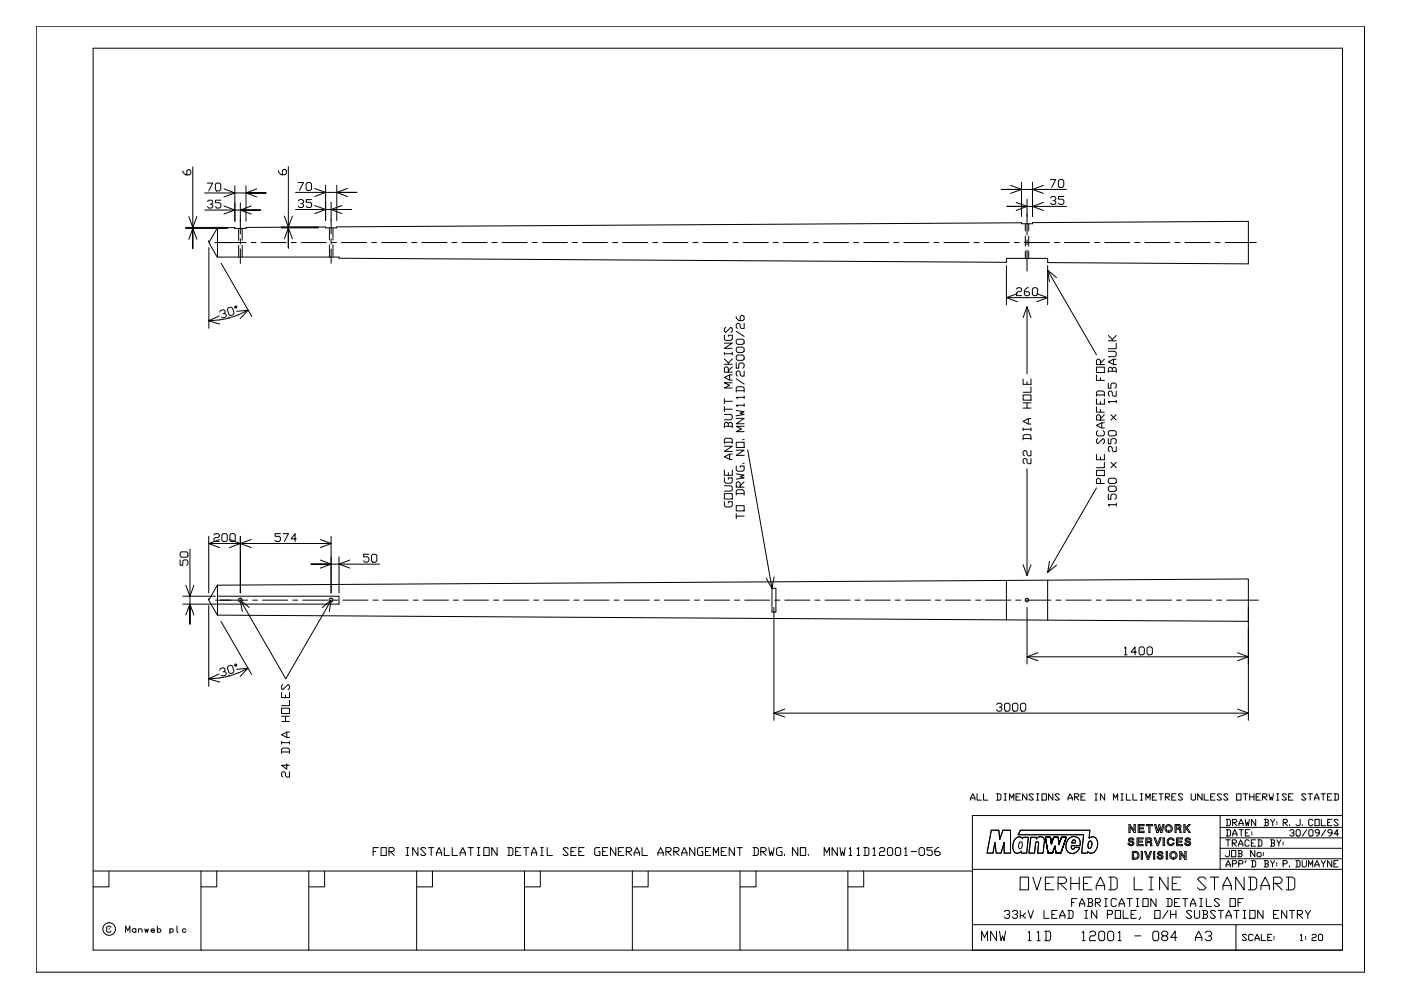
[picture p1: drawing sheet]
<svg xmlns="http://www.w3.org/2000/svg" width="420mm" height="297mm" viewBox="0 0 420 297" stroke-linecap="round" stroke-linejoin="round" font-family="sans-serif">
<!-- layer: 0 -->
<g fill="none" stroke="#000" stroke-width=".3">
<path d="M10.9 7.8h398.3v283.6h-398.3zM27.9 14.4h374.7v270.4h-374.7zM54.8 51.2v.4l.9 .8h1.1l.4-.4v-.8l-.4-.4h-.3l-.5 .4v1.2M57.8 50v24.5v-6M61.4 57.8h18.4h-6M62.2 54.9h1.6l-1.2 2.3M65 54.9h.8l.4 .4v1.5l-.4 .4h-.8l-.4-.4v-1.5zM67.2 56.6l3.2 1.2-3.2 1.2M70.4 55.7v10.6M73.8 55.7v10.6M77 56.6l-3.2 1.2 3.2 1.2M83.5 51.2v.4l.8 .8h1.2l.4-.4v-.8l-.4-.4h-.4l-.4 .4v1.2"/>
<path d="M86.5 50v24.4v-6.1M88.6 57.7h18.4h-6M89.4 54.7h1.6l-1.2 2.4M92.2 54.7h.8l.4 .4v1.6l-.4 .4h-.8l-.4-.4v-1.6zM93.5 59.8h-1.7v.8h1.2l.5 .4v.8l-.5 .4h-.8l-.4-.4M94.4 56.5l3.2 1.2-3.2 1.2M97.6 55.5v10.6M101 55.5v10.6M104.2 56.5l-3.2 1.2 3.2 1.2M303.1 55.6l3.3 1.2-3.3 1.2M306.4 56.8h-6.1h19.5M306.4 54.6v10.3"/>
<path d="M308 59.7v10.7M309.7 54.6v10.3M312.9 55.6l-3.2 1.2 3.2 1.2M315 53.8h1.6l-1.2 2.4M315.1 59.3l.4-.4h.8l.3 .4v.4l-.3 .4h-.5M317.4 54.2l.4-.4h.8l.4 .4v1.6l-.4 .4h-.8l-.4-.4zM319.1 58.9h-1.7v.8h1.3l.4 .4v.8l-.4 .4h-.8l-.5-.4M55.7 68.5h12.6M55.7 68.2h12.6M56.6 64.9l1.2 3.3 1.2-3.3M56.6 71.7l1.2-3.2 1.2 3.2M61.4 63h16.7h-6"/>
<path d="M62.2 60.4l.4-.4h.8l.4 .4v.4l-.4 .4h-.4M62.6 72.4h.1M62.6 74.2v24.2M63.4 61.2l.4 .4v.3l-.4 .5h-.8l-.4-.5M64.4 72.7h9.4M65.2 68.3l-2.6 4.4 2.5 4.4M66.2 60h-1.6v.8h1.2l.4 .4v.7l-.4 .5h-.8l-.4-.5M66.3 78.9l9.2 15.9M67.2 61.7l3.2 1.3-3.2 1.1M71.6 68.5v3.5M71.6 73.5v3.6M72.1 60.8v9.3"/>
<path d="M72.1 71.6v1.5M72.1 74.6v4.4M72.6 68.5v3.5M72.6 73.5v3.6M75.3 72.7h1.5M75.3 61.7l-3.2 1.3 3.2 1.1M78.3 72.7h7.5M84.3 68.3h11.2M84.3 68h11.2M85.3 64.8l1.2 3.2 1.2-3.2M85.3 71.6l1.2-3.3 1.2 3.3M87.3 72.7h1.5"/>
<path d="M88.6 62.8h16.8h-6.1M89.4 60.2l.5-.4h.7l.4 .4v.4l-.4 .4h-.4M90.4 72.7h7.5M90.6 61l.4 .4v.4l-.4 .4h-.7l-.5-.4M94.4 61.6l3.2 1.2-3.2 1.2M98.8 68.3v3.6M98.8 73.4v3.7M99.3 60.6v9.5M99.3 71.6v1.5M99.3 74.6v4.3M99.4 72.7h1.5M99.9 68.3v3.6"/>
<path d="M99.9 73.4v3.7M101 68v.3h-3.4v-.3l-23.8 .2v.3h-3.4v-.3l-5.2 .1M101 68l205.4-1.2v.3h3.3v-.4l64.7-.3v12.7l-60.2-.4v-1.3h-12.4v1.2l-200.1-1.2v-.3h-36.5v-8.8M102.4 72.7h7.5M102.6 61.6l-3.3 1.2 3.3 1.2M111.4 72.7h1.5M114.5 72.7h7.5M123.5 72.7h1.5M126.5 72.7h7.5M135.5 72.7h1.5M138.5 72.7h7.6M147.6 72.7h1.5"/>
<path d="M150.6 72.7h7.5M159.6 72.7h1.5M162.6 72.7h7.6M171.6 72.7h1.6M174.7 72.7h7.5M183.7 72.7h1.5M186.7 72.7h7.6M195.8 72.7h1.5M198.8 72.7h7.5M207.8 72.7h1.5M210.8 72.7h7.5M219.9 72.7h1.4"/>
<path d="M222.9 72.7h7.5M231.9 72.7h1.5M234.9 72.7h7.5M244 72.7h1.4M247 72.7h7.5M256 72.7h1.5M259 72.7h7.5M268 72.7h1.6M271 72.7h7.6M280.1 72.7h1.5M283.1 72.7h7.5M292.1 72.7h1.6"/>
<path d="M295.1 72.7h7.6M301.8 79.6v11.8M304.2 72.7h1.5M304.7 60.7l3.3 1.2-3.3 1.2M307.2 72.7h7.5M307.5 67.1v2.1M307.5 70.8v3M307.5 75.3v2.1M308 61.9h-6h17.9M308 71.9v1.5M308 74.9v6.4M308.5 67.1v2.1"/>
<path d="M308.5 70.8v3M308.5 75.3v2.1M312.9 60.7l-3.2 1.2 3.2 1.2M314.2 79.6v11.8M316.2 72.7h1.5M316.3 60.1l.3 .4v.4l-.3 .4h-.8l-.4-.4M319.2 72.7h7.6M328.3 72.7h1.5M331.3 72.7h7.5M340.3 72.7h1.5M343.3 72.7h7.5M352.4 72.7h1.5"/>
<path d="M355.4 72.7h7.5M364.4 72.7h1.5M367.4 72.7h9.4M62.6 96.2h.1M65.7 94.7l-3.1 1.5 3.3 .9M65.8 95.9l-3.2 .3M65.9 93.5l.3-.4 .7-.3 .5 .3 .1 .3-.2 .6h-.4M67.3 94l.6 .5-.3 .6-.7 .2-.5-.2M68.4 92.3l.8-.2 .5 .2 .5 1.5-.3 .5-.7 .3-.5-.3-.5-1.5zM68.7 95.3l-2.9 .6M68.7 95.3h.1M70.6 91.6l.5 .3-.2 .5-.5-.3z"/>
<path d="M71 93.3l3.4-.3-2.4 2.5M74.4 93l-2.9 1.4-2.8 .9M217.6 98.1l-.4 .4v.8l.4 .4 1.6-1.6 .4 .4v.8l-.4 .4M220.8 94.9v.4l.8 .8h1.1l.5-.4v-.8l-.5-.4h-.3l-.4 .4v1.2M220.8 99.3l2.4 1.6M223.2 96.9v1.6h-.8l-.4-.4v-.8l-.4-.4h-.4l-.4 .4v.8l.4 .4M301.8 89.2h12.4M304.8 86.6l.4-.4h.8l.4 .4v.5l-.4 .3h-.8l-.4 .4v.8h1.6M305.1 88l-3.3 1.2 3.3 1.2M306.8 95.2l1.2-3.2 1.2 3.2M308 92v20.1M308.4 86.2h-.4l-.8 .9v1.1l.4 .4h.8l.4-.4v-.4l-.4-.4h-1.2"/>
<path d="M309.6 86.6l.4-.4h.8l.4 .4v1.6l-.4 .4h-.8l-.4-.4zM310.9 88l3.3 1.2-3.3 1.2M314.2 81l14.6 25.4M316.9 83.2l-2.7-2.2 .5 3.4M217.2 107.6l1.2 1.2v.4M217.2 102.8h2.4l-2.4 1.6h2.4M217.2 100.5v1.2l.4 .3h1.6l.4-.3v-1.2h-1.2v.4M217.2 105.6v.8M217.2 119.5v1.5M217.2 109.2h2.4M217.2 106h2.4M218.4 111.6v-1.2l-.4-.4h-.4l-.4 .4v1.2h2.4"/>
<path d="M218.8 112.4v1.5M219.6 114.7h-2.4l1.6 .8-1.6 .8h2.4M219.6 112.4h-.8l-1.6 .7 1.6 .8h.8M219.6 105.6v.8M219.6 110l-1.2 1.1M219.6 107.6l-1.2 1.2M220.8 117.5v-1.2l.4-.4h1.5l.5 .4v1.2M220.8 108.8v1.6h.8v-1.2l.4-.4h.7l.5 .4v.8l-.5 .4M220.8 102l.4-.3h1.5l.5 .3v.8l-.5 .4h-1.5l-.4-.4zM220.8 117.1h2.4M220.8 113.6l2.4 1.5M221.2 106.4h1.5l.5 .4v.8l-.5 .4h-1.5l-.4-.4v-.8z"/>
<path d="M221.2 104h1.5l.5 .5v.7l-.5 .4h-1.5l-.4-.4v-.7zM223.2 119.1h-2.4l.4 .4M223.2 111.2v1.5h-.8l-.4-.3v-.8l-.4-.4h-.4l-.4 .4v.8l.4 .3M223.2 118.7v.8M306.8 118.4h2.4v1.5h-2.4zM306.8 113.6v1.6h2.4v-1.6M308 114.4v.8M309.2 116v1.6h-2.4M328.8 119.6v1.5h2.4v-1.5M328.8 118.8v-1.2l.4-.4h1.6l.4 .4v1.2M328.8 112.4v1.6h2.4M328.8 110h2.4v1.6h-2.4z"/>
<path d="M328.8 118.4h2.4M330 109.3v-1.3l-.4-.3h-.4l-.4 .3v1.3h2.4M330 113.2v.8M331.2 107.7l-1.2 1.2M332.4 114.8v1.6h.7v-1.2l.5-.4h.7l.5 .4v.8l-.5 .4M332.4 105.3h1.9l.5 .4v.8l-.5 .4h-1.9M332.4 100.6l1.2 1.1v.5M332.4 111.3h2.4M332.4 102.2h2.4M333.6 111.3v-.8l.4-.4h.3l.5 .4v1.1M333.6 110.5l-.5-.4h-.3l-.4 .4v1.1M334 107.7v1.6"/>
<path d="M334.8 117.2v1.6h-.8l-.4-.4v-.8l-.5-.4h-.3l-.4 .4v.8l.4 .4M334.8 107.7h-.8l-1.6 .8 1.6 .8h.8M334.8 102.9v1.6h-2.4M334.8 120v.7M334.8 100.6l-1.2 1.1M217.2 133.7h2.4l-2.4 1.6h2.4M217.2 132.9v-1.1l.4-.4h1.6l.4 .4v1.1M217.2 124.2h2l.4 .4v.8l-.4 .4h-2M217.2 132.6h2.4M217.2 127.8h2.4M217.2 121.8v1.6M217.2 122.7h2.4"/>
<path d="M217.2 120.3h2.4M218.4 127.8v-.8l.4-.4h.4l.4 .4v1.2M218.4 127l-.4-.4h-.4l-.4 .4v1.2M218.8 136.1v1.6M219.6 136.1h-.8l-1.6 .8 1.6 .8h.8M220.8 139.7v1.2l.4 .3h1.5l.5-.3v-1.2h-1.2v.4M220.8 134.9h2.4l-2.4 1.6h2.4M220.8 132.6h2.4v1.5h-2.4zM220.8 125.4h2.4l-2.4 1.6h2.4M220.8 123l2.4 .4-1.2 .4 1.2 .4-2.4 .4M222.7 138.9h.5M222.7 131.8h.5"/>
<path d="M223.2 127.8h-2.4l1.6 .8-1.6 .8h2.4M223.2 121.5h-2.4l.4 .3M223.2 121v.8M224.2 134.8l7.3 41.5M306.8 131.8v-1.1l.4-.4h1.6l.4 .4v1.1M306.8 131.5h2.4M306.8 128.3v.8M306.8 128.7h2.4M306.8 122.3h2.4M306.8 120.7h2.4M308 120.7v1.6M308.4 125.5v1.6"/>
<path d="M309.2 137.4v1.6h-.8l-.4-.4v-.8l-.4-.4h-.4l-.4 .4v.8l.4 .4M309.2 135.1v1.5h-.8l-.4-.4v-.8l-.4-.3h-.4l-.4 .3v.8l.4 .4M309.2 125.5h-.8l-1.6 .8 1.6 .8h.8M309.2 128.3v.8M328.8 136.2v1.6h2.4v-1.6M328.8 121.9v1.6h2.4M329.2 131.5l-.4 .3v.8l.4 .4 1.6-1.5 .4 .3v.8l-.4 .4M329.2 129.1l-.4 .4v.8l.4 .4h1.6l.4-.4v-.8l-.4-.4M330 125.9v-1.2l-.4-.4h-.4l-.4 .4v1.2h2.4M330 120.4v.7M330 122.7v.8M330 137v.8"/>
<path d="M330.4 126.7v1.6M331.2 138.6v1.6h-2.4M331.2 126.7h-.8l-1.6 .8 1.6 .8h.8M331.2 124.3l-1.2 1.2M332.4 131.5v1.5h.7v-1.2l.5-.3h.7l.5 .3v.8l-.5 .4M332.4 129.5l.4-.4h1.5l.5 .4v.8l-.5 .4h-1.5l-.4-.4zM333.1 138.6l1.7 1.6M333.1 124.3l1.7 1.6M334.8 133.8v1.6h-.8l-.4-.4v-.8l-.5-.4h-.3l-.4 .4v.8l.4 .4M334.8 120.4h-2.4l.4 .3M334.8 138.6l-1.7 1.6M334.8 124.3l-1.7 1.6"/>
<path d="M69.3 159.9h.8l.5 .4v1.6l-.5 .4h-.8l-.4-.4v-1.6zM84.1 159.9h-1.6v.9h1.2l.4 .3v.8l-.4 .4h-.8l-.4-.4M84.9 159.9h1.6l-1.2 2.4M217.2 150.4v1.2l.4 .3h1.6l.4-.3v-1.2h-1.2v.4M217.2 148h2.4v1.6h-2.4zM217.2 145.6h2l.4 .4v.8l-.4 .4h-2M217.2 143.2v1.2l.4 .4h1.6l.4-.4v-1.2h-1.2v.5M217.2 140.9v1.6h2.4v-1.6M218.4 141.7v.8M220.8 151.6h2.4v1.5h-2.4zM220.8 148.4v-1.2l.4-.4h1.5l.5 .4v1.2M220.8 142l2.4 .4-1.2 .4 1.2 .4-2.4 .4"/>
<path d="M220.8 153.9v1.6M220.8 154.7h2.4M220.8 148h2.4M222 146v-1.2l-.4-.4h-.4l-.4 .4v1.2h2.4M223.2 144.4l-1.2 1.2M308 140.5v32M328.8 141h2.4v1.6h-2.4zM328.8 146.2l-14.6 25.4M330 144.9v-1.2l-.4-.3h-.4l-.4 .3v1.2h2.4M332.4 148.1v1.6h.7v-1.2l.5-.4h.7l.5 .4v.8l-.5 .4M332.4 146.1l.4-.4h1.5l.5 .4v.8l-.5 .4h-1.5l-.4-.4zM332.4 143.7l.4-.3h1.5l.5 .3v.8l-.5 .4h-1.5l-.4-.4z"/>
<path d="M334.8 151.3h-2.4l.4 .4M334.8 150.8v.9M54 167.8v1.6h.8v-1.2l.4-.4h.8l.4 .4v.8l-.4 .4M54 165.8l.4-.4h1.6l.4 .4v.8l-.4 .4h-1.6l-.4-.4zM54.8 178.7h9.8M55.7 175.4l1.3 3.3 1.2-3.3M57 164.6v22.5v-6M62.5 179.8h.1M62.6 162.9h36.7M62.6 160.8v16.9M64.2 160.3l.3-.4h.8l.5 .4v.5l-.5 .3h-.8l-.3 .4v.8h1.6M64.7 179.9h9.5"/>
<path d="M65.2 175.4v9l309.2 1.8v-12.7l-309.2 1.9-2.6 4.5 2.6 4.5M65.2 178.7h36.5v2.4h-36.5M65.9 161.7l-3.3 1.2 3.3 1.2M66.5 160.3l.5-.4h.8l.3 .4v1.6l-.3 .4h-.8l-.5-.4zM68.8 161.7l3.3 1.2-3.3 1.2M72.1 179.9l13.6 23.6 13.6-23.6M72.1 160.8v16.9M75.3 161.7l-3.2 1.2 3.2 1.2M75.8 179.9h1.4M78.8 179.9h7.5M87.8 179.9h1.5M88.9 161.5h-1.6l1.2-1.6v2.4"/>
<path d="M90.8 179.9h7.5M96.1 167.9l3.2 1.2-3.2 1.2M96.1 161.7l3.2 1.2-3.2 1.2M99.3 169.1h-6h20.5M99.3 160.8v16.9M99.9 179.9h1.4M101.7 166.9v10.8M102.9 179.9h7.5M104.9 167.9l-3.2 1.2 3.2 1.2M110.6 166.1h-1.6v.8h1.2l.4 .4v.8l-.4 .4h-.8l-.4-.4M111.4 166.5l.4-.4h.8l.4 .4v1.6l-.4 .4h-.8l-.4-.4zM111.9 179.9h1.5"/>
<path d="M114.9 179.9h7.5M123.9 179.9h1.5M126.9 179.9h7.6M136 179.9h1.5M139 179.9h7.5M148 179.9h1.5M151 179.9h7.6M160.1 179.9h1.5M163.1 179.9h7.5M172.1 179.9h1.5M175.1 179.9h7.6M184.2 179.9h1.5"/>
<path d="M187.2 179.9h7.5M196.2 179.9h1.5M199.2 179.9h7.5M208.3 179.9h1.4M211.3 179.9h7.5M220.3 179.9h1.5M223.3 179.9h7.5M231.5 176.3h1.2v7.1h-1.2zM232.1 172.9l-.6 3.4-1.7-3M232.4 179.9h1.5M235.4 179.9h7.5M244.4 179.9h1.5"/>
<path d="M247.4 179.9h7.6M256.4 179.9h1.6M259.4 179.9h7.6M268.5 179.9h1.5M271.5 179.9h7.5M280.5 179.9h1.6M283.5 179.9h7.6M292.6 179.9h1.5M295.6 179.9h7.5M301.8 174v11.8M304.6 179.9h1.5M306.8 169.3l1.2 3.2 1.2-3.2"/>
<path d="M307.7 179.9h7.5M314.2 173.9v12M314.7 168.2l-.5 3.4 2.7-2.2M316.7 179.9h1.5M319.7 179.9h7.5M328.7 179.9h1.5M331.8 179.9h7.5M340.8 179.9h1.5M343.8 179.9h7.5M352.8 179.9h1.5M355.8 179.9h7.6M364.9 179.9h1.5"/>
<path d="M367.9 179.9h9.5M54.8 181.1h10.1M55.7 184.3l1.3-3.2 1.2 3.2M62.6 181.5v24.3M66.3 186.3l9.2 15.9M68.4 199.7l.8-.3 .5 .3 .5 1.5-.3 .4-.7 .3-.5-.3-.5-1.5zM70.6 199l.5 .2-.3 .5-.5-.3zM74.7 182.1l-2.6-2.2 .6 3.4M96.6 182.1l2.7-2.2-.6 3.4M232.1 182v33.9M308 196.9h66.4M308 182v17"/>
<path d="M311.3 195.6l-3.3 1.3 3.3 1.1M337.2 194.3l.4-.4v2.4M337.2 196.3h.8M340.8 195.5h-1.6l1.2-1.6v2.4M341.6 194.3l.4-.4h.8l.4 .4v1.6l-.4 .4h-.8l-.4-.4zM344 194.3l.4-.4h.8l.4 .4v1.6l-.4 .4h-.8l-.4-.4zM371.2 195.6l3.2 1.3-3.2 1.1M374.4 182v33.9M62.5 203.5h.1M65.7 202l-3.2 1.5 3.4 .9M65.8 203.3l-3.3 .2M65.9 200.9l.2-.5 .8-.3 .5 .3 .1 .4-.2 .5-.4 .1"/>
<path d="M67.3 201.3l.5 .2 .1 .4-.3 .5-.8 .2-.5-.2M68.7 202.7h.1M70.9 200.6l3.5-.3-2.4 2.5M71.4 201.7l-2.8 .9-2.9 .6M74.4 200.3l-3 1.4M84.4 212.3h2.4v1.6h-2.4zM84.4 207.5v1.6h2.4v-1.6M84.4 216.3h2.4M84.4 214.7h2.4M84.8 205.2l-.4 .3v.8l.4 .4 1.6-1.5 .4 .3v.8l-.4 .4M85.6 208.3v.8M85.6 214.7v1.6"/>
<path d="M86 219.4v1.6M86.8 219.4h-.8l-1.6 .8 1.6 .8h.8M86.8 209.9v1.6h-2.4M232.1 213.8h142.3M235.4 212.5l-3.3 1.3 3.3 1.1M298.9 211.2l.4-.4h.8l.4 .4v.4l-.4 .4h-.4M300.1 212l.4 .4v.3l-.4 .5h-.8l-.4-.5M301.7 210.8h.8l.4 .4v1.5l-.4 .5h-.8l-.4-.5v-1.5zM303.6 211.2l.5-.4h.8l.4 .4v1.5l-.4 .5h-.8l-.5-.5zM306.1 211.2l.3-.4h.8l.4 .4v1.5l-.4 .5h-.8l-.3-.5zM371.2 212.5l3.2 1.3-3.2 1.1M84.4 225.8v-1.2l.4-.4h1.6l.4 .4v1.2"/>
<path d="M84.4 225.4h2.4M84.4 222.2v.8M84.4 222.6h2.4M86 229v1.6l-1.6-1.2h2.4M86.8 231.3v1.6h-.8l-.4-.4v-.8l-.4-.4h-.4l-.4 .4v.8l.4 .4M86.8 222.2v.8M291.1 239.8v-.6l.6-1.3 .7 1.3v.6M291.1 239.2h1.3M293 237.9v1.9h1.3M295 237.9v1.9h1.3M298.9 237.9h.9l.4 .3v1.3l-.4 .3h-.9M299.2 237.9v1.9"/>
<path d="M301.1 237.9h.7M301.1 239.8h.7M301.5 237.9v1.9M302.8 239.8v-1.9l.6 1.3 .7-1.3v1.9M304.7 238.9h.7M306 237.9h-1.3v1.9h1.3M308 237.9v1.9l-1.4-1.9v1.9M309.9 238.2l-.3-.3h-.7l-.3 .3 1.3 1.3-.3 .3h-.7l-.3-.3M310.9 237.9h.6M310.9 239.8h.6M311.2 237.9v1.9M312.5 237.9h1.3v1.9h-1.3z"/>
<path d="M315.8 237.9v1.9l-1.4-1.9v1.9M317.7 238.2l-.3-.3h-.7l-.3 .3 1.3 1.3-.3 .3h-.7l-.3-.3M320.3 239.8v-.6l.6-1.3 .7 1.3v.6M320.3 239.2h1.3M322.2 238.9h1l.3-.3v-.4l-.3-.3h-1v1.9M322.6 238.9l.9 .9M324.2 238.9h.6M325.5 237.9h-1.3v1.9h1.3M328.4 237.9h.6M328.4 239.8h.6M328.7 237.9v1.9M331.3 237.9v1.9l-1.3-1.9v1.9"/>
<path d="M333.9 239.8v-1.9l.6 1.3 .7-1.3v1.9M336.2 237.9h.6M336.2 239.8h.6M336.5 237.9v1.9M337.8 237.9v1.9h1.3M339.8 237.9v1.9h1.2M342 237.9h.7M342 239.8h.7M342.3 237.9v1.9M343.6 239.8v-1.9l.7 1.3 .6-1.3v1.9M345.6 238.9h.6M346.9 237.9h-1.3v1.9h1.3"/>
<path d="M347.5 237.9h1.3M348.2 237.9v1.9M349.5 238.9h1l.3-.7-.3-.3h-1v1.9M349.8 238.9l1 .9M351.4 238.9h.7M352.7 237.9h-1.3v1.9h1.3M354.7 238.2l-.3-.3h-.7l-.3 .3 1.3 1.3-.3 .3h-.7l-.3-.3M357.2 237.9v1.6l.4 .3h.6l.3-.3v-1.6M360.5 237.9v1.9l-1.3-1.9v1.9M361.1 237.9v1.9h1.3M363.1 238.9h.7M364.4 237.9h-1.3v1.9h1.3"/>
<path d="M366.3 238.2l-.3-.3h-.6l-.4 .3 1.3 1.3-.3 .3h-.6l-.4-.3M368.3 238.2l-.4-.3h-.6l-.3 .3 1.3 1.3-.4 .3h-.6l-.3-.3M370.9 237.9h1.3v1.9h-1.3zM372.8 237.9h1.3M373.5 237.9v1.9M374.8 238.9h1.3M374.8 237.9v1.9M376.1 237.9v1.9M376.7 238.9h.7M378 237.9h-1.3v1.9h1.3M378.7 238.9h.9l.4-.3v-.4l-.4-.3h-.9v1.9M379 238.9l1 .9"/>
<path d="M380.6 237.9l.3 1.9 .3-.9 .4 .9 .3-1.9M382.9 237.9h.6M382.9 239.8h.6M383.2 237.9v1.9M385.8 238.2l-.3-.3h-.7l-.3 .3 1.3 1.3-.3 .3h-.7l-.3-.3M386.4 238.9h.7M387.8 237.9h-1.4v1.9h1.4M391.7 238.2l-.4-.3h-.6l-.4 .3 1.4 1.3-.4 .3h-.6l-.4-.3M392.3 237.9h1.3M392.9 237.9v1.9M394.2 239.8v-.6l.7-1.3 .6 1.3v.6M394.2 239.2h1.3"/>
<path d="M396.2 237.9h1.3M396.8 237.9v1.9M398.1 238.9h.7M399.4 237.9h-1.3v1.9h1.3M400.1 237.9h1l.3 .3v1.3l-.3 .3h-1M400.4 237.9v1.9M111.9 255.2h.8M113.5 254.1h-1.6v2.3M114.3 254.1h1.6v2.3h-1.6zM116.7 255.2h1.1l.4-.4v-.4l-.4-.3h-1.1v2.3M117 255.2l1.2 1.2M121.8 254.1h.8"/>
<path d="M121.8 256.4h.8M122.2 254.1v2.3M125.3 254.1v2.3l-1.5-2.3v2.3M127.7 254.4l-.4-.3h-.8l-.4 .3 1.6 1.6-.4 .4h-.8l-.4-.4M128.5 254.1h1.6M129.3 254.1v2.3M130.9 256.4v-.8l.8-1.5 .7 1.5v.8M130.9 255.6h1.5M133.3 254.1v2.3h1.5M135.6 254.1v2.3h1.6M138 256.4v-.8l.8-1.5 .8 1.5v.8M138 255.6h1.6"/>
<path d="M140.4 254.1h1.6M141.2 254.1v2.3M143.2 254.1h.7M143.2 256.4h.7M143.5 254.1v2.3M145.1 254.1h1.6v2.3h-1.6zM149.1 254.1v2.3l-1.6-2.3v2.3M152.2 254.1h1.2l.4 .3v1.6l-.4 .4h-1.2M152.6 254.1v2.3M154.6 255.2h.8M156.2 254.1h-1.6v2.3h1.6M157 254.1h1.6"/>
<path d="M157.8 254.1v2.3M159.4 256.4v-.8l.7-1.5 .8 1.5v.8M159.4 255.6h1.5M162.1 254.1h.8M162.1 256.4h.8M162.5 254.1v2.3M164.1 254.1v2.3h1.6M170.4 254.4l-.4-.3h-.8l-.3 .3 1.5 1.6-.4 .4h-.8l-.3-.4M171.2 255.2h.8M172.8 254.1h-1.6v2.3h1.6M173.6 255.2h.8M175.2 254.1h-1.6v2.3h1.6"/>
<path d="M179.9 254.1h-1.2l-.4 .3v1.6l.4 .4h1.2v-1.2h-.4M180.7 255.2h.8M182.3 254.1h-1.6v2.3h1.6M184.7 254.1v2.3l-1.6-2.3v2.3M185.4 255.2h.9M187.1 254.1h-1.7v2.3h1.7M187.8 255.2h1.2l.4-.4v-.4l-.4-.3h-1.2v2.3M188.2 255.2l1.2 1.2M190.2 256.4v-.8l.8-1.5 .8 1.5v.8M190.2 255.6h1.6M192.6 254.1v2.3h1.6M197.3 256.4v-.8l.8-1.5 .8 1.5v.8"/>
<path d="M197.3 255.6h1.6M199.7 255.2h1.2l.4-.4v-.4l-.4-.3h-1.2v2.3M200.1 255.2l1.2 1.2M202.1 255.2h1.2l.4-.4v-.4l-.4-.3h-1.2v2.3M202.5 255.2l1.2 1.2M204.5 256.4v-.8l.7-1.5 .8 1.5v.8M204.5 255.6h1.5M208.4 254.1v2.3l-1.6-2.3v2.3M210.8 254.1h-1.2l-.4 .3v1.6l.4 .4h1.2v-1.2h-.4M211.6 255.2h.8M213.1 254.1h-1.5v2.3h1.5M213.9 256.4v-2.3l.8 1.5 .8-1.5v2.3"/>
<path d="M216.3 255.2h.8M217.9 254.1h-1.6v2.3h1.6M220.2 254.1v2.3l-1.5-2.3v2.3M221.1 254.1h1.5M221.9 254.1v2.3M225.8 254.1h1.2l.4 .3v1.6l-.4 .4h-1.2M226.2 254.1v2.3M228.2 255.2h1.1l.5-.4v-.4l-.5-.3h-1.1v2.3M228.6 255.2l1.2 1.2M230.5 254.1l.5 2.3 .3-1.2 .4 1.2 .4-2.3M234.5 254.1h-1.2l-.4 .3v1.6l.4 .4h1.2v-1.2h-.4M235.3 256v.4"/>
<path d="M239.3 254.1v2.3l-1.7-2.3v2.3M240 254.1h1.6v2.3h-1.6zM242.4 256v.4M247.2 256.4v-2.3l.7 1.5 .8-1.5v2.3M251.1 254.1v2.3l-1.6-2.3v2.3M251.9 254.1l.4 2.3 .4-1.2 .4 1.2 .4-2.3M254.7 254.4l.4-.3v2.3M254.7 256.4h.8M257 254.4l.5-.3v2.3M257 256.4h.8M259 254.1h1.2l.4 .3v1.6l-.4 .4h-1.2M259.4 254.1v2.3"/>
<path d="M261.8 254.4l.4-.3v2.3M261.8 256.4h.8M263.8 254.4l.3-.3h.9l.3 .3v.4l-.3 .4h-.9l-.3 .4v.8h1.5M266.5 254.1h.8l.4 .3v1.6l-.4 .4h-.8l-.4-.4v-1.6zM268.5 254.4l.4-.3h.8l.4 .3v1.6l-.4 .4h-.8l-.4-.4zM271.3 254.4l.4-.3v2.3M271.3 256.4h.8M273.2 255.2h1.7M275.6 254.4l.4-.3h.8l.4 .3v1.6l-.4 .4h-.8l-.4-.4zM279.6 254.1h-1.6v.7h1.2l.4 .4v.8l-.4 .4h-.8l-.4-.4M281.5 254.1h-.3l-.8 .7v1.2l.4 .4h.7l.5-.4v-.4l-.5-.4h-1.1M291.6 244.4h111v40.4h-111z"/>
<path d="M297.3 248.8h2.2l.3 2.8 1-2.8h2.3v6.9h-2v-3.2l-.9 3.2h-1.4l-.4-3.2-.6 3.2h-1.8zM304.5 251.4a1.29 1.29 0 0 1 2.1 0l.3-.4h1.5l-.5 4.7h-1.5l-.1-.5a1.42 1.42 0 0 1-1.7 .4 1.42 1.42 0 0 1-.8-1.6l.1-1.2zM304.5 251.4a1.29 1.29 0 0 1 2.1 0l.3-.4h1.5l-.5 4.7h-1.5l-.1-.5a1.39 1.39 0 0 1-1.6 .5 1.39 1.39 0 0 1-.9-1.5 3.8 3.8 0 0 1 .7-2.8zM305.8 252.4a.54 .54 0 0 1 .7 .1 .54 .54 0 0 1 .1 .6 .9 .9 0 0 1-.8 1.3 1.58 1.58 0 0 1 0-2zM306 248.8h20.8l-.2 2.4a1.5 1.5 0 0 1 1.7-.3 1.5 1.5 0 0 1 .9 1.5v.5a2.7 2.7 0 0 1-2.1 2.8l-.9-.4-.1 .4h-1.7l.6-5.5h-19.6zM309.1 251h1.7v.5a1.27 1.27 0 0 1 1.5-.7 1.27 1.27 0 0 1 .9 1.4l-.4 3.5h-1.6l.3-2.9a.45 .45 0 0 0-.5-.4 .45 .45 0 0 0-.4 .3l-.4 3h-1.6zM310.5 252.8l.3-.4 .4-.1 .3 .5M310.6 252.7l-.4 3M313.2 252a1.26 1.26 0 0 0-1-1.2 1.26 1.26 0 0 0-1.4 .7v-.5h-1.7l-.5 4.7h1.6M313.3 252.1l-.5 3.6h-1.6l.3-2.9M313.5 251h1.5l.3 2 .7-2h1.4l.2 2 .7-2h1.5l-1.6 4.7h-1.5l-.3-2.1-.7 2.1h-1.4l-.8-4.7h1.5l.3 2 .7-2h1.4l.2 2 .7-2h1.5l-1.6 4.7h-1.5l-.3-2.1-.7 2.1h-1.4l-.8-4.7h1.5l.3 2 .7-2h1.4l.2 2 .7-2h1.5l-1.6 4.7h-1.5l-.3-2.1-.7 2.1h-1.4h1.4l.7-2.1 .3 2.1h1.5l1.6-4.7h-1.5l-.7 2-.2-2h-1.4l-.7 2-.3-2h-1.5l.8 4.7zM314.3 255.7l-.8-4.7h1.5l.3 2 .7-2h1.4l.2 2 .7-2h1.5l-1.6 4.7h-1.5l-.3-2.1-.7 2.1"/>
<path d="M315.7 255.7h-1.4h1.4M320 252.1a2.43 2.43 0 0 0 1.3 3.7M320.3 251.7a2.02 2.02 0 0 1 2.6-.8 2.02 2.02 0 0 1 1 2.6h-2.5a.6 .6 0 0 0 .1 1 .6 .6 0 0 0 .9-.5h1.4a2.11 2.11 0 0 1-2.8 1.8 2.11 2.11 0 0 1-1.1-3.1zM321.3 253.5v.7M321.4 254.3l.2 .2M321.4 253.5h2.5M321.6 252a.55 .55 0 0 1 .8-.2 .55 .55 0 0 1 .1 .9h-1zM321.8 251.8l.6 .1M321.8 251.8l-.4 .7M322 250.8a1.9 1.9 0 0 1 1.9 2.7M322 250.7l-1.1 .4-.9 1M322.3 254l-.3 .5h-.4"/>
<path d="M322.4 251.9l.1 .8-1-.2M323.7 254a2.18 2.18 0 0 1-2.4 1.8M326.5 252.5l-.3 1.1M326.5 252.5a.52 .52 0 0 1 .7-.3 .52 .52 0 0 1 .2 .7 .88 .88 0 0 1-.1 1 .88 .88 0 0 1-.9 .2l-.1-.5M326.7 252.2l.2-.1a1.2 1.2 0 0 1 .6 1.2 1.2 1.2 0 0 1-.9 1l-.3-.9zM326.8 248.8l-.2 2.4a1.53 1.53 0 0 1 1.8-.2 1.53 1.53 0 0 1 .8 1.5 2.9 2.9 0 0 1-1.8 3.2l-.8-.1-.4-.3-.1 .4h-1.7l.6-5.5h-19.7M326.8 248.8h-20.8l-.6 1.4M338.5 251.5a.88 .88 0 0 1 .9-.4 .88 .88 0 0 1 .6 .7h-.3a.39 .39 0 0 0-.3-.5 .39 .39 0 0 0-.5 .3 .39 .39 0 0 0 .2 .5 .78 .78 0 0 1 1 .9 .78 .78 0 0 1-1.3 .4l-.5-.4v-.3h.4a.46 .46 0 0 0 .6 .5 .46 .46 0 0 0 .2-.7l-.2-.1a.69 .69 0 0 1-.7-.2 .69 .69 0 0 1-.1-.7zM338.6 247.2h.3l1.2 1.7v-1.7h.4v2.3h-.4l-1.2-1.7v1.7h-.3zM339.6 255.2h1a1.22 1.22 0 0 1 1 1.2 1.22 1.22 0 0 1-1 1.2h-1zM340 255.5h.6a.87 .87 0 0 1 .6 .9 .87 .87 0 0 1-.6 .8h-.6zM341 251.1h1.8v.4h-1.4v.6h1.2v.3h-1.2v.7h1.4v.4h-1.8z"/>
<path d="M341.3 247.2h1.8v.3h-1.4v.6h1.2v.3h-1.2v.7h1.4v.4h-1.8zM342.3 255.2h.3v2.4h-.3zM343.3 255.2h.3l.7 1.8 .7-1.8h.3l-.8 2.4h-.4zM343.8 247.2h1.9v.3h-.8v2h-.4v-2h-.7zM344.7 251.5l.3 .3-.3 .4M344.7 251.5h-.8v.7h.8M344.8 251.1a.66 .66 0 0 1 .6 .5 .66 .66 0 0 1-.3 .7M344.8 251.1h-1.2v2.4h.3v-1h.9l.3 1h.4l-.2-.8-.2-.4M346 255.2h.3v2.4h-.3zM346.1 251.1h.4l.7 1.9 .6-1.9h.4l-.8 2.4h-.4zM346.3 247.2h.4l.4 1.7 .5-1.7h.2l.5 1.7 .5-1.7h.3l-.6 2.3h-.4l-.4-1.4-.4 1.4h-.4zM347.3 255.5a.84 .84 0 0 1 1.5 .3h-.4a.39 .39 0 0 0-.5-.3 .39 .39 0 0 0-.1 .6 .8 .8 0 0 1 1 .9 .8 .8 0 0 1-1.3 .5l-.5-.6 .4-.1a.48 .48 0 0 0 .6 .5 .48 .48 0 0 0 .3-.7l-.4-.1a.64 .64 0 0 1-.6-.3 .64 .64 0 0 1 0-.7z"/>
<path d="M348.8 251.1h.4v2.4h-.4zM349.7 255.2h.4v2.4h-.4zM350.3 251.5a1.06 1.06 0 0 1 1.9 .4h-.4a.76 .76 0 0 0-1.2-.2 .76 .76 0 0 0 0 1.2 .76 .76 0 0 0 1.2-.2h.4a1.13 1.13 0 0 1-1.7 .5 1.13 1.13 0 0 1-.2-1.7zM350.5 249.1h.1M350.5 249.5h.1M351.9 257.2h.1M351.9 257.6h.1M352.8 251.1h1.8v.4h-1.4v.6h1.2v.3h-1.2v.7h1.4v.4h-1.8zM353.4 247.5l.4 .4-.4 .3M353.5 247.5h-.8v.7h.8M353.6 247.1a.66 .66 0 0 1 .6 .5 .66 .66 0 0 1-.4 .8M353.6 247.2h-1.2v2.3h.3v-1l.9 .1 .3 .9h.3l-.1-.8"/>
<path d="M353.8 255.2h.3l1.2 1.7v-1.7h.4v2.4h-.4l-1.2-1.8v1.8h-.3zM353.8 248.4l.3 .3M355 247.2h.4v1l1.1-1h.4l-.9 .9 1 1.4h-.4l-.8-1.1-.4 .3v.8h-.4zM355.5 251.5a.88 .88 0 0 1 .8-.4 .88 .88 0 0 1 .7 .7h-.4a.39 .39 0 0 0-.2-.5 .39 .39 0 0 0-.5 .3 .39 .39 0 0 0 .2 .5 .78 .78 0 0 1 1 .9 .78 .78 0 0 1-1.3 .4l-.5-.4v-.3h.4a.46 .46 0 0 0 .6 .5 .46 .46 0 0 0 .2-.7l-.2-.1a.69 .69 0 0 1-.7-.2 .69 .69 0 0 1-.1-.7zM365.9 257.4h36.7M365.9 254.3h36.7M365.9 251.1h36.7M365.9 248h36.7M365.9 244.4v16.2M367.7 251.7h1.2M367.7 259.9v-.7l.6-1.2 .7 1.2v.7M367.7 259.2h1.3"/>
<path d="M367.7 245.6h1l.3 .3v1.3l-.3 .3h-1M367.8 248.7h.9l.3 .3v1.3l-.3 .3h-.9M368 245.6v1.9M368.1 248.7v1.9M368.3 251.7v1.9M368.7 254.9v1.6l-.3 .3h-.7l-.3-.3M369.3 254.9h1.3v1.9h-1.3zM369.6 252.7h.9l.3-.6-.3-.4h-.9v1.9M369.6 258.9h.9l.4-.6-.4-.3h-.9v1.9M369.6 246.5h1l.3-.6-.3-.3h-1v1.9M369.7 250.6v-.6l.6-1.3 .7 1.3v.6M369.7 250h1.3"/>
<path d="M369.9 252.7l.9 .9M369.9 246.5l1 1M371.2 254.9h1l.3 .3-.3 .7M371.5 253.6v-.6l.6-1.3 .6 1.3v.6M371.5 253h1.2M371.5 258.9h.9l.4-.6-.4-.3h-.9v1.9M371.5 247.5v-.6l.7-1.3 .6 1.3v.6M371.5 255.9h.7l.3 .6-.3 .3h-1M371.5 246.9h1.3M371.5 254.9v1.9M371.6 248.7h1.3M372.2 248.7v1.9"/>
<path d="M373.5 245.6l.2 1.9 .4-1 .3 1 .3-1.9M373.5 249.7h.6M373.7 258l-.3 .6M374.6 252.1l-.3-.4h-.6l-.3 .4v1.2l.3 .3h.6l.3-.3M374.8 248.7h-1.3v1.9h1.3M375.3 252.7h.6M375.3 258h.9l.4 .3v1.2l-.4 .4h-.9M375.4 249.3v.4M375.4 250v.3M375.6 258v1.9M376.3 254.9v1.9l-1.2-1.9v1.9M376.5 251.7h-1.2v1.9h1.2"/>
<path d="M376.6 245.6v1.9l-1.3-1.9v1.9M377 255.9l.3-.4h.6l.3 .4v.6l-.3 .3h-.6l-.3-.3zM377.2 251.7h.9l.3 .4v1.2l-.3 .3h-.9M377.5 251.7v1.9M378.9 255.5v.4M378.9 256.2v.3M379.1 245.6h1l.3 .3-.3 .6M379.1 258h1l.3 .3-.3 .6M379.4 258.9h.7l.3 .6-.3 .4h-1M379.4 258v1.9M379.5 246.5h.6l.3 .7-.3 .3h-1M379.5 245.6v1.9"/>
<path d="M381 251.7h1l.3 .4-.3 .6M381 245.6l.7 .9v1M381 258l.6 .9v1M381.3 252.7h.7l.3 .6-.3 .3h-1M381.3 251.7v1.9M382.3 258l-.7 .9M382.3 245.6l-.6 .9M382.9 251.7l.6 1v.9M382.9 258.6v.3M382.9 259.2v.3M382.9 246.2v.3M382.9 246.9v.3"/>
<path d="M384.2 251.7l-.7 1M384.8 258.9h1l.3-.6-.3-.3h-1v1.9M384.8 252.4v.3M384.8 253v.3M384.8 246.5h1l.3-.6-.3-.3h-1v1.9M385.2 246.5l.9 1M386.7 259.5v.4M386.7 247.2v.3M386.8 249l.3-.3h.7l.3 .6-.3 .4h-.4M387.8 249.7l.3 .3-.3 .6h-.7l-.3-.3M388.6 258h1l.3 .3v1.2l-.3 .4h-1M388.7 249l.3-.3h.7l.3 .3v1.3l-.3 .3h-.7l-.3-.3z"/>
<path d="M388.9 258v1.9M389.9 245.6v1.6l-.3 .3h-.6l-.4-.3M390.5 258v1.5l.3 .4h.7l.3-.4v-1.5M390.6 247.2v.3M391.9 248.7l-1.3 1.9M392.4 259.9v-1.9l.7 1.2 .6-1.2v1.9M392.5 249l.3-.3h.7l.3 .3v1.3l-.3 .3h-.7l-.3-.3zM393.7 245.9l-.3-.3h-.6l-.3 .3v1.3l.3 .3h.6l.3-.3M394.3 259.9v-.7l.7-1.2 .6 1.2v.7M394.3 259.2h1.3M394.4 245.6h1.2v1.9h-1.2zM395.7 249.7h-1l-.3-.4 .3-.6h.7l.3 .3v1l-.7 .6h-.3"/>
<path d="M396.2 258l.7 .9v1M396.3 245.6v1.9h1.2M397.5 258l-.6 .9M397.6 248.7l-1.3 1.9M398.2 246.5h.6M399.4 258v1.9l-1.3-1.9v1.9M399.4 245.6h-1.2v1.9h1.2M399.5 249.7h-1l-.3-.4 .3-.6h.6l.4 .3v1l-.6 .6h-.4M400 258.9h.7M401.3 258h-1.3v1.9h1.3M401.3 245.9l-.3-.3h-.6l-.3 .3 1.2 1.3-.3 .3h-.6l-.3-.3M401.4 250h-1.3l1-1.3v1.9"/>
<path d="M27.9 261.1h263.7M32.7 261.1v4.7h-4.8M32.8 278.5h.1M33.3 278l-.5-.4-.6 .1-.2 1.4 .7 .4 .3-.1 .3-.4M37.7 279.5v-1.9l.6 1.3 .7-1.3v1.9M40.7 278.6a.59 .59 0 0 0-.8-.1 .59 .59 0 0 0 0 .9 .59 .59 0 0 0 .8-.1M40.8 278.4v1.1M41.6 278.7l.3-.3 .6 .1 .1 1M41.6 278.4v1.1M43.4 278.4l.3 1.1 .3-1 .2 1 .3-1.1M45.3 278.9h1.1a.54 .54 0 0 0-.8-.4 .54 .54 0 0 0-.1 .8 .54 .54 0 0 0 .8-.1M47.2 278.7a.56 .56 0 0 1 .8-.2 .56 .56 0 0 1 0 .9 .56 .56 0 0 1-.8-.2"/>
<path d="M47.2 277.6v1.9M51 278.7a.54 .54 0 0 1 .8-.2 .54 .54 0 0 1 0 .9 .54 .54 0 0 1-.8-.2M51 278.4v1.4M53.1 277.6v1.7l.3 .2M55.7 278.7a.54 .54 0 0 0-.8-.2 .54 .54 0 0 0 0 .8 .54 .54 0 0 0 .8-.1M60.3 261.1v23.7M65 261.1v4.7h-4.7M92.6 261.1v23.7M97.4 261.1v4.7h-4.8M125 261.1v23.7M129.7 261.1v4.7h-4.7M157.3 261.1v23.7"/>
<path d="M162 261.1v4.7h-4.7M189.6 261.1v23.7M194.4 261.1v4.7h-4.8M221.9 261.1v23.7M226.7 261.1v4.7h-4.8M254.3 261.1v23.7M259 261.1v4.7h-4.7M291.6 277.2h111M291.6 260.6h111M298.9 279.1v2.9l-1.8-2.9v2.9M299.7 279.1l.5 2.9 .5-1.5 .4 1.5 .5-2.9M301.2 273.3l.4-.4h.8l.4 .4v.4l-.4 .4h-.4"/>
<path d="M302.4 274.1l.4 .4v.3l-.4 .5h-.8l-.4-.5M303.6 273.3l.4-.4h.8l.4 .4v.4l-.4 .4h-.4M304.8 274.1l.4 .4v.3l-.4 .5h-.8l-.4-.5M305.9 262.9h2.6v3.8h-2.6zM306 272.9v2.4M306.7 274.5l.8 .8M307.5 273.7l-.8 .8h-.7M308.3 279.6l.5-.5v2.9M308.3 272.9l.8 2.4 .8-2.4M309.7 262.9l1.3 3.8 1.2-3.8M311 279.6l.5-.5v2.9M313.1 272.9v2.4h1.5"/>
<path d="M313.3 279.1h1.3l.5 .5v1.9l-.5 .5h-1.3M313.5 264.8h1.3M313.7 279.1v2.9M315.5 274.1h.8M316 262.9h-2.5v3.8h2.5M317 272.9h-1.5v2.4h1.5M317.3 264.8h1.9l.7-.6v-.7l-.7-.6h-1.9v3.8M317.8 275.3v-.8l.8-1.6 .8 1.6v.8M317.8 274.5h1.6M318 264.8l1.9 1.9M320.2 272.9h1.2l.4 .4v1.5l-.4 .5h-1.2M320.6 272.9v2.4"/>
<path d="M321.1 264.8h2.6M321.1 262.9v3.8M321.4 270.5h.7M322.9 269.3h-1.5v2.4M323.7 262.9v3.8M323.8 271.7v-.8l.7-1.6 .8 1.6v.8M323.8 270.9h1.5M324.6 279.6l.4-.5v2.9M324.9 264.8h1.3M325.4 275.3h.7M325.4 272.9h.7M325.7 272.9v2.4"/>
<path d="M326.1 269.3h1.2l.4 .4v.4l-.4 .4M326.5 270.5h.8l.4 .4v.4l-.4 .4h-1.2M326.5 269.3v2.4M326.8 279.6l.4-.5h1l.4 .5v.4l-.4 .5h-1l-.4 .5v1h1.8M327.5 262.9h-2.6v3.8h2.6M328.5 270.5h1.2l.4-.4v-.4l-.4-.4h-1.2v2.4M328.7 266.7v-1.3l1.3-2.5 1.3 2.5v1.3M328.7 265.4h2.6M328.9 270.5l1.2 1.2M328.9 272.9v2.4l-1.6-2.4v2.4M329.9 279.1h1l.4 .5v1.9l-.4 .5h-1l-.4-.5v-1.9zM331.3 269.3h.7"/>
<path d="M331.3 271.7h.7M331.7 269.3v2.4M332.1 274.1h1.2l.4-.4v-.4l-.4-.4h-1.2v2.4M332.6 262.9h1.8l.7 .6v2.6l-.7 .6h-1.8M332.6 279.1h.9l.5 .5v1.9l-.5 .5h-.9l-.4-.5v-1.9zM333.1 262.9v3.8M334.5 272.9h1.5v2.4h-1.5zM334.8 269.7l-.4-.4h-.7l-.5 .4v1.6l.5 .4h.7l.4-.4M335.4 279.6l.4-.5v2.9M335.6 271.7v-.8l.8-1.6 .8 1.6v.8M335.6 270.9h1.6M336.8 272.9v2.4h1.6"/>
<path d="M338 269.3h1.6M338.8 269.3v2.4M339.2 274.1h.8M340.1 262.9v3.8h2.6M340.8 272.9h-1.6v2.4h1.6M340.8 269.3h.8M340.8 271.7h.8M341.2 269.3v2.4M342 274.8v.5l-.4 .3M342.8 269.3h1.5v2.4h-1.5zM344.6 266.7h1.2M344.6 262.9h1.2"/>
<path d="M345.2 262.9v3.8M346.1 279.1h.9l.5 .5v1.9l-.5 .5h-.9l-.4-.5v-1.9zM346.3 272.9h1.6v2.4h-1.6zM346.7 269.3v2.4l-1.6-2.4v2.4M349.9 269.3h1.2l.4 .4v1.6l-.4 .4h-1.2M350.3 262.9v3.8l-2.5-3.8v3.8M350.3 269.3v2.4M350.3 272.9l-1.6 2.4M351.1 274.1h1.6M351.1 272.9v2.4M351.6 264.8h1.2M352.2 270.5h.8"/>
<path d="M352.7 272.9v2.4M353.9 269.3h-1.7v2.4h1.7M354.1 262.9h-2.5v3.8h2.5M354.7 269.3h1.5M355.4 269.3v2.4M357 271.7v-.8l.8-1.6 .8 1.6v.8M357 270.9h1.6M357.4 273.3l-.4-.4h-.8l-.4 .4 1.6 1.5-.4 .5h-.8l-.4-.5M358.2 272.9v1.9l.4 .5h.8l.4-.5v-1.9M359.8 269.3h.8M359.8 271.7h.8M360.2 269.3v2.4"/>
<path d="M360.6 272.9h1.2l.3 .4v.4l-.3 .4M361 274.1h.8l.3 .4v.3l-.3 .5h-1.2M361 272.9v2.4M361.4 279.6l.5-.5h1l.5 .5v.5l-.5 .5h-.5M361.7 263.5l-.7-.6h-1.2l-.7 .6 2.6 2.6-.7 .6h-1.2l-.7-.6M361.8 269.3v2.4h1.5M363 262.9h2.5M364.2 262.9v3.8M364.5 273.3l-.4-.4h-.8l-.3 .4 1.5 1.5-.4 .5h-.8l-.3-.5M365.3 272.9h1.6M365.7 269.7l-.4-.4h-.7l-.5 .4 1.6 1.6-.4 .4h-.7l-.5-.4M366.1 272.9v2.4"/>
<path d="M366.8 266.7v-1.3l1.2-2.5 1.3 2.5v1.3M366.8 265.4h2.5M367.7 275.3v-.8l.8-1.6 .8 1.6v.8M367.7 274.5h1.6M368.9 269.3h1.6v2.4h-1.6zM370.1 272.9h1.5M370.7 277.2v7.6M370.9 272.9v2.4M371.3 270.5h.8M372.8 275.3h.8M372.8 272.9h.8M372.9 269.3h-1.6v2.4"/>
<path d="M373.1 262.9v3.8l-2.5-3.8v3.8M373.2 272.9v2.4M374.4 262.9h1.8l.7 .6v2.6l-.7 .6h-1.8M374.8 272.9h1.6v2.4h-1.6zM375 262.9v3.8M378.1 266.7v-1.3l1.3-2.5 1.3 2.5v1.3M378.1 265.4h2.6M378.8 272.9v2.4l-1.6-2.4v2.4M381.9 274.1h.8M382 264.8h1.9l.6-.6v-.7l-.6-.6h-1.9v3.8M382.6 264.8l1.9 1.9M383.5 272.9h-1.6v2.4h1.6"/>
<path d="M385.8 262.9h1.9l.6 .6v2.6l-.6 .6h-1.9M385.9 272.9v2.4l-1.6-2.4v2.4M386.4 262.9v3.8M386.7 272.9h1.6M387.5 272.9v2.4M389.1 274.1h1.2l.3-.4v-.4l-.3-.4h-1.2v2.4M389.5 274.1l1.1 1.2M391.4 272.9l.8 1.2v1.2M393 272.9l-.8 1.2M294.4 282v-2.9l.9 1.9 .8-1.9v2.9M308.3 282h.9M311 282h.9"/>
<path d="M324.6 282h.8M335.4 282h.8M340.3 280.5h1.8M348.9 280.5l-.5-.5v-.4l.5-.5h.8l.5 .5v.4l-.5 .5h-.8l-.5 .5v.5l.5 .5h.8l.5-.5v-.5l-.5-.5M352.9 281h-1.8l1.4-1.9v2.9M358.5 282v-1l1-1.9 1 1.9v1M358.5 281h2M362.9 280.6l.5 .4v.5l-.5 .5h-1l-.5-.5M373.8 280.3l-.3-.3h-.6l-.3 .3 1.2 1.3-.3 .3h-.6l-.3-.3M375.7 280.3l-.3-.3h-.6l-.3 .3v1.3l.3 .3h.6l.3-.3M376.4 281.9v-.6l.6-1.3 .6 1.3v.6M376.4 281.3h1.2"/>
<path d="M378.3 280v1.9h1.2M380.2 281h.6M381.5 280h-1.3v1.9h1.3M382.1 280.7v.3M382.1 281.3v.3M390 280.3l.3-.3v1.9M390 281.9h.6M391.6 280.7v.3M391.6 281.3v.3M393.5 280.3l.3-.3h.6l.3 .3-.3 .7h-.6l-.3 .3v.6h1.2M395.4 280.3l.3-.3h.7l.2 .3v1.3l-.2 .3h-.7l-.3-.3z"/>
<circle cx="72.1" cy="179.9" r=".57"/>
<circle cx="99.3" cy="179.9" r=".57"/>
<circle cx="308" cy="179.9" r=".53"/>
<circle cx="350.5" cy="248.4" r="1.16"/>
<circle cx="350.5" cy="248.4" r=".79"/>
<circle cx="351.9" cy="256.4" r=".78"/>
<circle cx="351.9" cy="256.4" r="1.16"/>
<circle cx="32.7" cy="278.5" r="1.88"/>
</g>
</svg>
